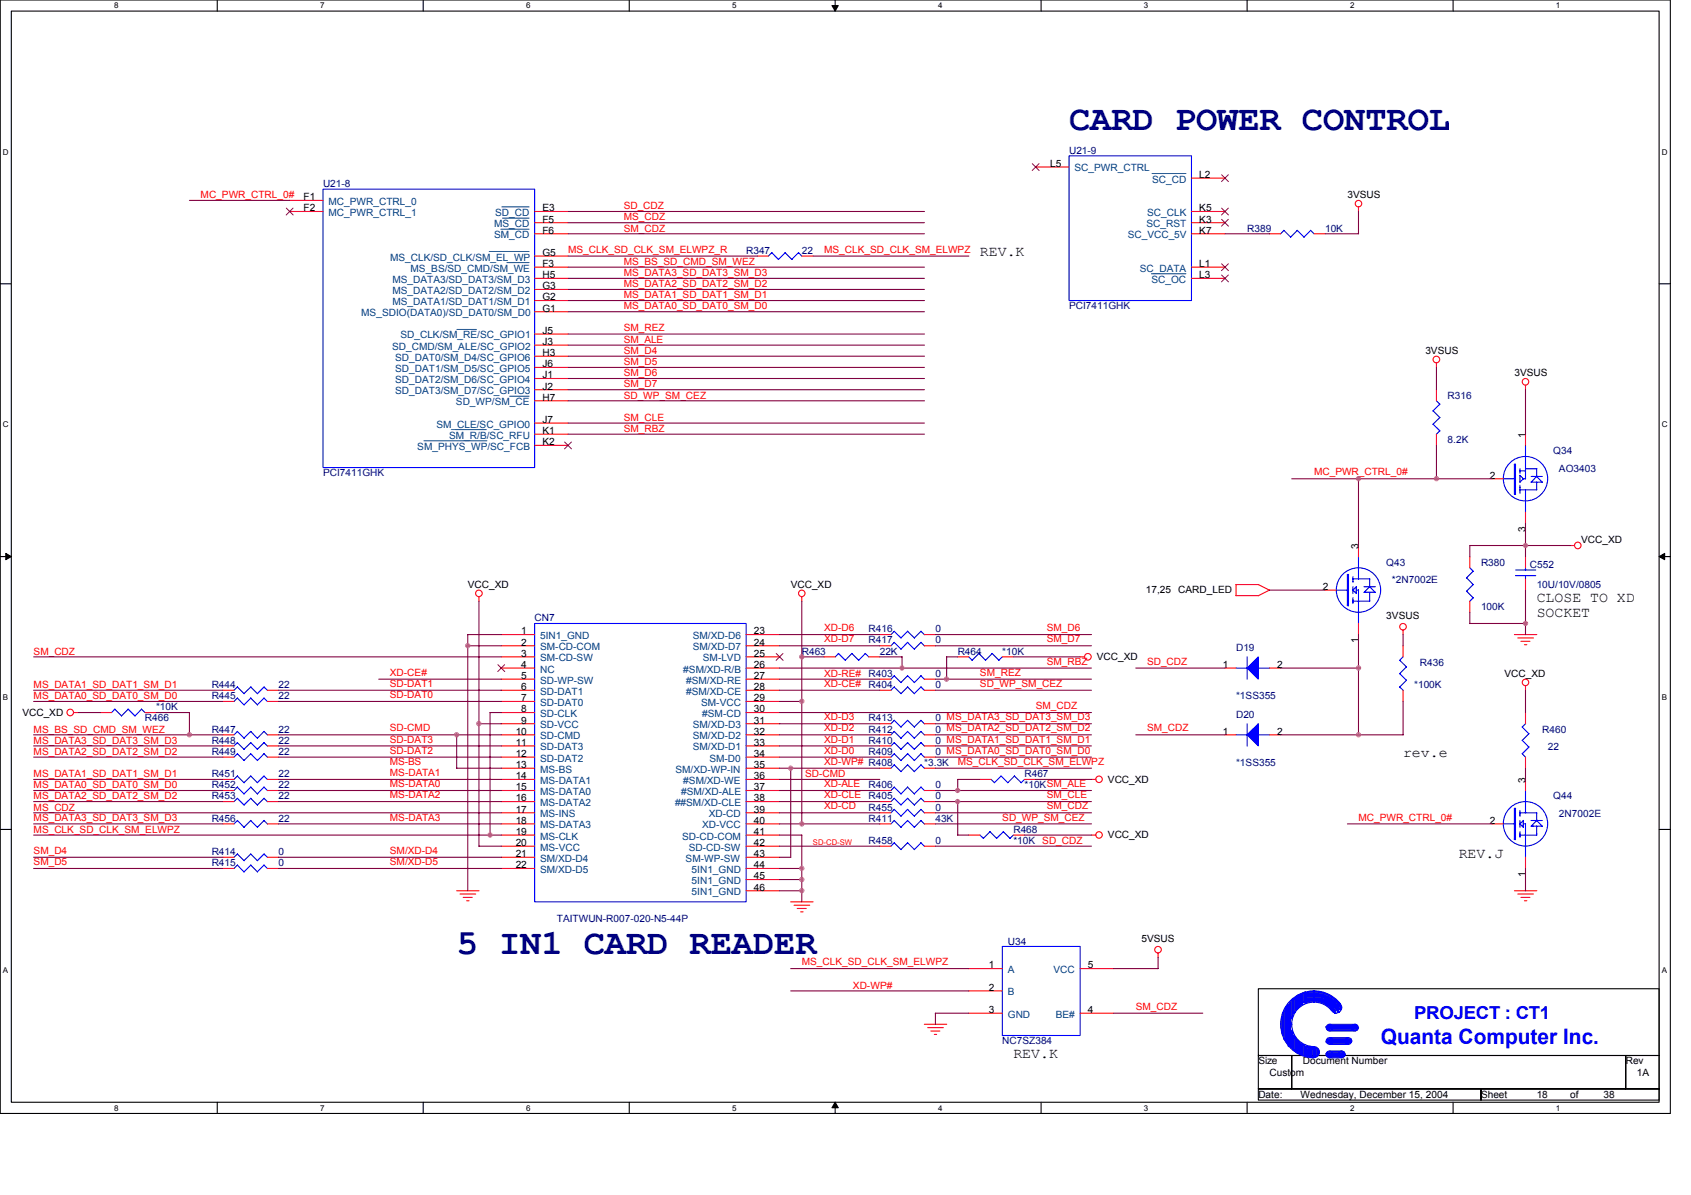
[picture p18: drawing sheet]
<svg xmlns="http://www.w3.org/2000/svg" width="297mm" height="210mm" viewBox="0 0 297 210" stroke-linecap="round" stroke-linejoin="round" font-family="sans-serif">
<defs><g id="words">
<g font-size="6.3" fill="#000080">
<text x="187.8" y="22.8">CARD POWER CONTROL</text>
<text x="80.2" y="167.5">5 IN1 CARD READER</text>
</g>
<text font-size="3.7" fill="#00f" x="242.5" y="183.4">Quanta Computer Inc.</text>
<text font-size="3.1" fill="#00f" x="248.4" y="178.9">PROJECT : CT1</text>
<g font-size="2.5">
<text x="172.1" y="45">REV.K</text>
<text x="269.9" y="105.7">CLOSE TO XD</text>
<text x="269.9" y="108.4">SOCKET</text>
<text x="246.5" y="133.1">rev.e</text>
<text x="256.2" y="150.7">REV.J</text>
<text x="178" y="185.9">REV.K</text>
</g>
<g font-size="1.8">
<text x="184.5" y="29.3">L5</text>
<text x="53.3" y="35.2">F1</text>
<text x="210.7" y="31.3">L2</text>
<text x="236.7" y="34.8">3VSUS</text>
<text x="53.3" y="37.1">F2</text>
<text x="95.3" y="37.1">E3</text>
<text x="95.3" y="41">F6</text>
<text x="95.3" y="39.1">F5</text>
<text x="210.7" y="41">K7</text>
<text x="210.7" y="37.1">K5</text>
<text x="210.7" y="39.1">K3</text>
<text x="95.3" y="46.9">F3</text>
<text x="95.3" y="45">G5</text>
<text x="210.7" y="46.9">L1</text>
<text x="95.3" y="50.8">G3</text>
<text x="95.3" y="52.8">G2</text>
<text x="95.3" y="48.9">H5</text>
<text x="210.7" y="48.9">L3</text>
<text x="95.3" y="54.7">G1</text>
<text x="95.3" y="58.7">J5</text>
<text x="95.3" y="62.5">H3</text>
<text x="95.3" y="60.6">J3</text>
<text x="95.3" y="64.5">J6</text>
<text x="250.4" y="62.2">3VSUS</text>
<text x="95.3" y="66.5">J1</text>
<text x="95.3" y="70.4">H7</text>
<text x="95.3" y="68.4">J2</text>
<text x="266" y="66.1">3VSUS</text>
<text x="95.3" y="74.3">J7</text>
<text x="95.3" y="76.2">K1</text>
<text x="267.9" y="76.9" transform="rotate(-90 267.9 76.9)">1</text>
<text x="95.3" y="78.2">K2</text>
<text x="261.7" y="84.1">2</text>
<text x="267.9" y="93.4" transform="rotate(-90 267.9 93.4)">3</text>
<text x="277.7" y="95.4">VCC_XD</text>
<text x="238.6" y="96.4" transform="rotate(-90 238.6 96.4)">3</text>
<text x="82.2" y="103.3">VCC_XD</text>
<text x="138.9" y="103.3">VCC_XD</text>
<text x="201.3" y="104.2">17,25</text>
<text x="207" y="104.2">CARD_LED</text>
<text x="232.4" y="103.6">2</text>
<text x="91.6" y="111.4">1</text>
<text x="91.6" y="113.4">2</text>
<text x="132.4" y="111.4">23</text>
<text x="132.4" y="113.4">24</text>
<text x="238.6" y="112.9" transform="rotate(-90 238.6 112.9)">1</text>
<text x="243.5" y="108.7">3VSUS</text>
<text x="91.6" y="115.4">3</text>
<text x="91.6" y="119.3">5</text>
<text x="91.6" y="117.3">4</text>
<text x="132.4" y="115.4">25</text>
<text x="132.4" y="117.3">26</text>
<text x="132.4" y="119.3">27</text>
<text x="192.7" y="116">VCC_XD</text>
<text x="214.8" y="117.3">1</text>
<text x="224.4" y="117.3">2</text>
<text x="264.3" y="118.9">VCC_XD</text>
<text x="3.9" y="125.8">VCC_XD</text>
<text x="91.6" y="121.2">6</text>
<text x="91.6" y="123.2">7</text>
<text x="91.6" y="125.1">8</text>
<text x="132.4" y="121.2">28</text>
<text x="132.4" y="123.2">29</text>
<text x="132.4" y="125.1">30</text>
<text x="90.6" y="129.1">10</text>
<text x="90.6" y="131">11</text>
<text x="91.6" y="127.1">9</text>
<text x="132.4" y="127.1">31</text>
<text x="132.4" y="129.1">32</text>
<text x="132.4" y="131">33</text>
<text x="214.8" y="129.1">1</text>
<text x="224.4" y="129.1">2</text>
<text x="90.6" y="133">12</text>
<text x="90.6" y="134.9">13</text>
<text x="90.6" y="136.9">14</text>
<text x="132.4" y="133">34</text>
<text x="132.4" y="134.9">35</text>
<text x="132.4" y="136.9">36</text>
<text x="194.6" y="137.5">VCC_XD</text>
<text x="267.9" y="137.5" transform="rotate(-90 267.9 137.5)">3</text>
<text x="90.6" y="138.8">15</text>
<text x="90.6" y="140.8">16</text>
<text x="90.6" y="142.7">17</text>
<text x="132.4" y="138.8">37</text>
<text x="132.4" y="140.8">38</text>
<text x="132.4" y="142.7">39</text>
<text x="90.6" y="144.7">18</text>
<text x="90.6" y="146.7">19</text>
<text x="90.6" y="148.6">20</text>
<text x="132.4" y="144.7">40</text>
<text x="132.4" y="146.7">41</text>
<text x="132.4" y="148.6">42</text>
<text x="194.6" y="147.3">VCC_XD</text>
<text x="261.7" y="144.7">2</text>
<text x="90.6" y="150.6">21</text>
<text x="90.6" y="152.5">22</text>
<text x="132.4" y="150.6">43</text>
<text x="132.4" y="152.5">44</text>
<text x="132.4" y="154.5">45</text>
<text x="267.9" y="154" transform="rotate(-90 267.9 154)">1</text>
<text x="132.4" y="156.4">46</text>
<text x="200.5" y="165.5">5VSUS</text>
<text x="173.7" y="170.1">1</text>
<text x="191.1" y="170.1">5</text>
<text x="173.7" y="174">2</text>
<text x="173.7" y="177.9">3</text>
<text x="191.1" y="177.9">4</text>
<text x="221" y="187">Size</text>
<text x="223" y="188.9">Custom</text>
<text x="228.9" y="187">Document Number</text>
<text x="285.6" y="187">Rev</text>
<text x="287.5" y="188.9">1A</text>
<text x="221" y="192.8">Date:</text>
<text x="228.5" y="192.8">Wednesday, December 15, 2004</text>
<text x="260.2" y="192.8">Sheet</text>
<text x="269.9" y="192.8">18</text>
<text x="275.8" y="192.8">of</text>
<text x="281.7" y="192.8">38</text>
</g>
<g font-size="1.8" fill="#000080">
<text x="187.8" y="27">U21-9</text>
<text x="56.7" y="32.9">U21-8</text>
<text x="219.1" y="40.7">R389</text>
<text x="232.8" y="40.7">10K</text>
<text x="131.1" y="44.6">R347</text>
<text x="140.8" y="44.6">22</text>
<text x="187.8" y="54.4">PCI7411GHK</text>
<text x="254.3" y="70">R316</text>
<text x="254.3" y="77.8">8.2K</text>
<text x="56.7" y="83.7">PCI7411GHK</text>
<text x="272.9" y="79.8">Q34</text>
<text x="273.9" y="82.9">AO3403</text>
<text x="243.5" y="99.4">Q43</text>
<text x="260.2" y="99.4">R380</text>
<text x="268.7" y="99.7">C552</text>
<text x="244.5" y="102.5">*2N7002E</text>
<text x="260.2" y="107.2">100K</text>
<text x="269.9" y="103.3">10U/10V/0805</text>
<text x="93.9" y="109.1">CN7</text>
<text x="152.6" y="113">R417</text>
<text x="152.6" y="111.1">R416</text>
<text x="164.3" y="113">0</text>
<text x="164.3" y="111.1">0</text>
<text x="140.8" y="115">R463</text>
<text x="152.6" y="118.9">R403</text>
<text x="154.5" y="115">22K</text>
<text x="164.3" y="118.9">0</text>
<text x="168.2" y="115">R464</text>
<text x="176.1" y="115">*10K</text>
<text x="217.1" y="114.4">D19</text>
<text x="249.4" y="116.9">R436</text>
<text x="27.4" y="124.8">*10K</text>
<text x="37.2" y="122.8">R445</text>
<text x="37.2" y="120.9">R444</text>
<text x="48.9" y="122.8">22</text>
<text x="48.9" y="120.9">22</text>
<text x="152.6" y="120.9">R404</text>
<text x="164.3" y="120.9">0</text>
<text x="217.1" y="122.8">*1SS355</text>
<text x="248.4" y="120.9">*100K</text>
<text x="25.5" y="126.7">R466</text>
<text x="37.2" y="128.7">R447</text>
<text x="37.2" y="130.6">R448</text>
<text x="48.9" y="128.7">22</text>
<text x="48.9" y="130.6">22</text>
<text x="152.6" y="126.7">R413</text>
<text x="152.6" y="130.6">R410</text>
<text x="152.6" y="128.7">R412</text>
<text x="164.3" y="126.7">0 MS_DATA3_SD_DAT3_SM_D3</text>
<text x="164.3" y="130.6">0 MS_DATA1_SD_DAT1_SM_D1</text>
<text x="164.3" y="128.7">0 MS_DATA2_SD_DAT2_SM_D2</text>
<text x="217.1" y="126.1">D20</text>
<text x="270.9" y="128.7">R460</text>
<text x="271.9" y="131.8">22</text>
<text x="37.2" y="132.6">R449</text>
<text x="37.2" y="136.5">R451</text>
<text x="48.9" y="132.6">22</text>
<text x="48.9" y="136.5">22</text>
<text x="152.6" y="132.6">R409</text>
<text x="162.4" y="134.6">*3.3K</text>
<text x="164.3" y="132.6">0 MS_DATA0_SD_DAT0_SM_D0</text>
<text x="180" y="136.5">R467</text>
<text x="217.1" y="134.6">*1SS355</text>
<text x="37.2" y="138.5">R452</text>
<text x="37.2" y="140.4">R453</text>
<text x="48.9" y="138.5">22</text>
<text x="48.9" y="140.4">22</text>
<text x="152.6" y="140.4">R405</text>
<text x="152.6" y="142.4">R455</text>
<text x="152.6" y="138.5">R406</text>
<text x="164.3" y="140.4">0</text>
<text x="164.3" y="142.4">0</text>
<text x="164.3" y="138.5">0</text>
<text x="180" y="138.5">*10KSM_ALE</text>
<text x="272.9" y="140.4">Q44</text>
<text x="273.9" y="143.6">2N7002E</text>
<text x="37.2" y="144.3">R456</text>
<text x="48.9" y="144.3">22</text>
<text x="152.6" y="148.3">R458</text>
<text x="152.6" y="144.3">R411</text>
<text x="164.3" y="148.3">0</text>
<text x="164.3" y="144.3">43K</text>
<text x="178" y="146.3">R468</text>
<text x="178" y="148.3">*10K</text>
<text x="37.2" y="152.1">R415</text>
<text x="37.2" y="150.2">R414</text>
<text x="48.9" y="152.1">0</text>
<text x="48.9" y="150.2">0</text>
<text x="97.8" y="161.9">TAITWUN-R007-020-N5-44P</text>
<text x="177" y="166">U34</text>
<text x="176.1" y="183.5">NC7SZ384</text>
</g>
<g font-size="1.8" fill="#f00">
<text x="35.2" y="34.8">MC_PWR_CTRL_0#</text>
<text x="109.6" y="38.7">MS_CDZ</text>
<text x="109.6" y="36.8">SD_CDZ</text>
<text x="109.6" y="40.7">SM_CDZ</text>
<text x="99.8" y="44.4">MS_CLK_SD_CLK_SM_ELWPZ_R</text>
<text x="109.6" y="46.5">MS_BS_SD_CMD_SM_WEZ</text>
<text x="144.8" y="44.4">MS_CLK_SD_CLK_SM_ELWPZ</text>
<text x="109.6" y="52.4">MS_DATA1_SD_DAT1_SM_D1</text>
<text x="109.6" y="50.5">MS_DATA2_SD_DAT2_SM_D2</text>
<text x="109.6" y="48.5">MS_DATA3_SD_DAT3_SM_D3</text>
<text x="109.6" y="58.1">SM_REZ</text>
<text x="109.6" y="54.4">MS_DATA0_SD_DAT0_SM_D0</text>
<text x="109.6" y="64.1">SM_D5</text>
<text x="109.6" y="60.2">SM_ALE</text>
<text x="109.6" y="62.2">SM_D4</text>
<text x="109.6" y="70">SD_WP_SM_CEZ</text>
<text x="109.6" y="68.1">SM_D7</text>
<text x="109.6" y="66.1">SM_D6</text>
<text x="109.6" y="73.9">SM_CLE</text>
<text x="109.6" y="75.9">SM_RBZ</text>
<text x="230.8" y="83.5">MC_PWR_CTRL_0#</text>
<text x="144.8" y="112.8">XD-D7</text>
<text x="144.8" y="110.9">XD-D6</text>
<text x="183.9" y="110.9">SM_D6</text>
<text x="183.9" y="112.8">SM_D7</text>
<text x="5.9" y="115">SM_CDZ</text>
<text x="68.5" y="118.7">XD-CE#</text>
<text x="144.8" y="118.9">XD-RE#</text>
<text x="172.1" y="118.7">SM_REZ</text>
<text x="183.9" y="116.8">SM_RBZ</text>
<text x="201.5" y="116.8">SD_CDZ</text>
<text x="5.9" y="122.8">MS_DATA0_SD_DAT0_SM_D0</text>
<text x="5.9" y="120.9">MS_DATA1_SD_DAT1_SM_D1</text>
<text x="68.5" y="122.6">SD-DAT0</text>
<text x="68.5" y="120.7">SD-DAT1</text>
<text x="144.8" y="120.7">XD-CE#</text>
<text x="172.1" y="120.7">SD_WP_SM_CEZ</text>
<text x="181.9" y="124.6">SM_CDZ</text>
<text x="5.9" y="128.7">MS_BS_SD_CMD_SM_WEZ</text>
<text x="5.9" y="130.6">MS_DATA3_SD_DAT3_SM_D3</text>
<text x="68.5" y="128.5">SD-CMD</text>
<text x="68.5" y="130.5">SD-DAT3</text>
<text x="144.8" y="126.5">XD-D3</text>
<text x="144.8" y="128.5">XD-D2</text>
<text x="144.8" y="130.4">XD-D1</text>
<text x="201.5" y="128.5">SM_CDZ</text>
<text x="5.9" y="132.6">MS_DATA2_SD_DAT2_SM_D2</text>
<text x="5.9" y="136.5">MS_DATA1_SD_DAT1_SM_D1</text>
<text x="68.5" y="132.4">SD-DAT2</text>
<text x="68.5" y="136.3">MS-DATA1</text>
<text x="68.5" y="134.4">MS-BS</text>
<text x="141.4" y="136.5">SD-CMD</text>
<text x="144.8" y="132.4">XD-D0</text>
<text x="144.8" y="134.4">XD-WP# R408</text>
<text x="168.2" y="134.4">MS_CLK_SD_CLK_SM_ELWPZ</text>
<text x="5.9" y="140.4">MS_DATA2_SD_DAT2_SM_D2</text>
<text x="5.9" y="138.5">MS_DATA0_SD_DAT0_SM_D0</text>
<text x="5.9" y="142.4">MS_CDZ</text>
<text x="68.5" y="138.3">MS-DATA0</text>
<text x="68.5" y="140.2">MS-DATA2</text>
<text x="144.8" y="142.2">XD-CD</text>
<text x="144.8" y="138.3">XD-ALE</text>
<text x="144.8" y="140.2">XD-CLE</text>
<text x="183.9" y="142.2">SM_CDZ</text>
<text x="183.9" y="140.2">SM_CLE</text>
<text x="5.9" y="146.3">MS_CLK_SD_CLK_SM_ELWPZ</text>
<text x="5.9" y="144.1">MS_DATA3_SD_DAT3_SM_D3</text>
<text x="68.5" y="144.1">MS-DATA3</text>
<text x="176.1" y="144.1">SD_WP_SM_CEZ</text>
<text x="183.1" y="148.3">SD_CDZ</text>
<text x="238.6" y="144.1">MC_PWR_CTRL_0#</text>
<text x="5.9" y="150">SM_D4</text>
<text x="5.9" y="152">SM_D5</text>
<text x="68.5" y="150">SM/XD-D4</text>
<text x="68.5" y="152">SM/XD-D5</text>
<text x="140.8" y="169.6">MS_CLK_SD_CLK_SM_ELWPZ</text>
<text x="149.8" y="173.7">XD-WP#</text>
<text x="199.5" y="177.4">SM_CDZ</text>
</g>
<g font-size="1.8" fill="#004080">
<text x="57.7" y="36">MC_PWR_CTRL_0</text>
<text x="188.8" y="30.1">SC_PWR_CTRL</text>
<text x="202.4" y="32.1">SC_CD</text>
<text x="57.7" y="37.9">MC_PWR_CTRL_1</text>
<text x="86.8" y="41.8">SM_CD</text>
<text x="86.8" y="39.9">MS_CD</text>
<text x="87" y="37.9">SD_CD</text>
<text x="198.1" y="41.8">SC_VCC_5V</text>
<text x="201.4" y="39.9">SC_RST</text>
<text x="201.5" y="37.9">SC_CLK</text>
<text x="68.5" y="45.8">MS_CLK/SD_CLK/SM_EL_WP</text>
<text x="72.1" y="47.7">MS_BS/SD_CMD/SM_WE</text>
<text x="200.2" y="47.7">SC_DATA</text>
<text x="68.9" y="53.6">MS_DATA1/SD_DAT1/SM_D1</text>
<text x="68.9" y="49.7">MS_DATA3/SD_DAT3/SM_D3</text>
<text x="68.9" y="51.6">MS_DATA2/SD_DAT2/SM_D2</text>
<text x="202.3" y="49.7">SC_OC</text>
<text x="63.5" y="55.5">MS_SDIO(DATA0)/SD_DAT0/SM_D0</text>
<text x="70.3" y="59.5">SD_CLK/SM_RE/SC_GPIO1</text>
<text x="68.9" y="61.4">SD_CMD/SM_ALE/SC_GPIO2</text>
<text x="69.4" y="63.4">SD_DAT0/SM_D4/SC_GPIO6</text>
<text x="69.4" y="65.3">SD_DAT1/SM_D5/SC_GPIO5</text>
<text x="69.4" y="67.3">SD_DAT2/SM_D6/SC_GPIO4</text>
<text x="69.4" y="69.2">SD_DAT3/SM_D7/SC_GPIO3</text>
<text x="80.1" y="71.2">SD_WP/SM_CE</text>
<text x="76.7" y="75.1">SM_CLE/SC_GPIO0</text>
<text x="78.9" y="77">SM_R/B/SC_RFU</text>
<text x="73.3" y="79">SM_PHYS_WP/SC_FCB</text>
<text x="94.9" y="112.2">5IN1_GND</text>
<text x="121.7" y="112.2">SM/XD-D6</text>
<text x="94.9" y="116.2">SM-CD-SW</text>
<text x="94.9" y="114.2">SM-CD-COM</text>
<text x="94.9" y="118.1">NC</text>
<text x="120" y="118.1">#SM/XD-R/B</text>
<text x="121.7" y="114.2">SM/XD-D7</text>
<text x="123.5" y="116.2">SM-LVD</text>
<text x="94.9" y="120.1">SD-WP-SW</text>
<text x="94.9" y="122">SD-DAT1</text>
<text x="94.9" y="124">SD-DAT0</text>
<text x="94.9" y="125.9">SD-CLK</text>
<text x="120.5" y="120.1">#SM/XD-RE</text>
<text x="120.5" y="122">#SM/XD-CE</text>
<text x="123.2" y="124">SM-VCC</text>
<text x="123.4" y="125.9">#SM-CD</text>
<text x="94.9" y="127.9">SD-VCC</text>
<text x="94.9" y="129.9">SD-CMD</text>
<text x="94.9" y="131.8">SD-DAT3</text>
<text x="121.7" y="127.9">SM/XD-D3</text>
<text x="121.7" y="129.9">SM/XD-D2</text>
<text x="121.7" y="131.8">SM/XD-D1</text>
<text x="94.9" y="133.8">SD-DAT2</text>
<text x="94.9" y="135.7">MS-BS</text>
<text x="94.9" y="137.7">MS-DATA1</text>
<text x="118.7" y="135.7">SM/XD-WP-IN</text>
<text x="120" y="137.7">#SM/XD-WE</text>
<text x="124.6" y="133.8">SM-D0</text>
<text x="94.9" y="139.6">MS-DATA0</text>
<text x="94.9" y="141.6">MS-DATA2</text>
<text x="94.9" y="143.6">MS-INS</text>
<text x="118.6" y="141.6">##SM/XD-CLE</text>
<text x="119.7" y="139.6">#SM/XD-ALE</text>
<text x="124.5" y="143.6">XD-CD</text>
<text x="94.9" y="145.5">MS-DATA3</text>
<text x="94.9" y="147.5">MS-CLK</text>
<text x="94.9" y="149.4">MS-VCC</text>
<text x="119.8" y="147.5">SD-CD-COM</text>
<text x="121" y="149.4">SD-CD-SW</text>
<text x="123.3" y="145.5">XD-VCC</text>
<text x="94.9" y="151.4">SM/XD-D4</text>
<text x="94.9" y="153.3">SM/XD-D5</text>
<text x="120.4" y="151.4">SM-WP-SW</text>
<text x="121.5" y="153.3">5IN1_GND</text>
<text x="121.5" y="155.3">5IN1_GND</text>
<text x="121.5" y="157.2">5IN1_GND</text>
<text x="177" y="170.9">A</text>
<text x="185.1" y="170.9">VCC</text>
<text x="177" y="174.8">B</text>
<text x="177" y="178.8">GND</text>
<text x="185.5" y="178.8">BE#</text>
</g>
<g font-size="1.4">
<text x="20.1" y="1.5">8</text>
<text x="56.2" y="1.5">7</text>
<text x="92.4" y="1.5">6</text>
<text x="128.6" y="1.5">5</text>
<text x="164.8" y="1.5">4</text>
<text x="201" y="1.5">3</text>
<text x="237.1" y="1.5">2</text>
<text x="273.3" y="1.5">1</text>
<text x=".5" y="27.2">D</text>
<text x="291.9" y="27.2">D</text>
<text x=".5" y="75.1">C</text>
<text x="291.9" y="75.1">C</text>
<text x=".5" y="123">B</text>
<text x="291.9" y="123">B</text>
<text x=".5" y="170.9">A</text>
<text x="291.9" y="170.9">A</text>
<text x="20.1" y="195.1">8</text>
<text x="56.2" y="195.1">7</text>
<text x="92.4" y="195.1">6</text>
<text x="128.6" y="195.1">5</text>
<text x="164.8" y="195.1">4</text>
<text x="201" y="195.1">3</text>
<text x="237.1" y="195.1">2</text>
<text x="273.3" y="195.1">1</text>
</g>
<text font-size="1.4" fill="#f00" x="142.8" y="148.5">SD-CD-SW</text>
</g></defs>
<path d="M0 0h293.4v195.6h-293.4zM2 1.9h289.4v191.7h-289.4z" fill="none" stroke="#000" stroke-width=".19"/>
<g fill="#fff">
<path d="M20.1 .2h.7v1.6h-.7z"/>
<path d="M20.1 193.8h.7v1.6h-.7z"/>
</g>
<path d="M38.2 0v1.9M38.2 193.6v2" fill="none" stroke="#000" stroke-width=".19"/>
<g fill="#fff">
<path d="M56.2 .2h.8v1.6h-.8z"/>
<path d="M56.2 193.8h.8v1.6h-.8z"/>
</g>
<path d="M74.3 0v1.9M74.3 193.6v2" fill="none" stroke="#000" stroke-width=".19"/>
<g fill="#fff">
<path d="M92.4 .2h.8v1.6h-.8z"/>
<path d="M92.4 193.8h.8v1.6h-.8z"/>
</g>
<path d="M110.5 0v1.9M110.5 193.6v2" fill="none" stroke="#000" stroke-width=".19"/>
<g fill="#fff">
<path d="M128.6 .2h.8v1.6h-.8z"/>
<path d="M128.6 193.8h.8v1.6h-.8z"/>
</g>
<path d="M146.7 0v1.9M146.7 193.6v2" fill="none" stroke="#000" stroke-width=".19"/>
<path d="M146.1 1h1.2l-.6 .9zM146.7 193.6l.6 1h-1.2z" fill="#000" stroke="#000" stroke-width=".18"/>
<g fill="#fff">
<path d="M164.8 .2h.8v1.6h-.8z"/>
<path d="M164.8 193.8h.8v1.6h-.8z"/>
</g>
<path d="M182.9 0v1.9M182.9 193.6v2" fill="none" stroke="#000" stroke-width=".19"/>
<g fill="#fff">
<path d="M201 .2h.7v1.6h-.7z"/>
<path d="M201 193.8h.7v1.6h-.7z"/>
</g>
<path d="M219.1 0v1.9M219.1 193.6v2" fill="none" stroke="#000" stroke-width=".19"/>
<g fill="#fff">
<path d="M237.1 .2h.8v1.6h-.8z"/>
<path d="M237.1 193.8h.8v1.6h-.8z"/>
</g>
<path d="M255.2 0v1.9M255.2 193.6v2" fill="none" stroke="#000" stroke-width=".19"/>
<g fill="#fff">
<path d="M273.3 .2h.8v1.6h-.8z"/>
<path d="M273.3 193.8h.8v1.6h-.8z"/>
<path d="M.5 25.9h1v1.6h-1z"/>
<path d="M291.9 25.9h1v1.6h-1z"/>
<path d="M.5 73.8h1v1.6h-1z"/>
<path d="M291.9 73.8h1v1.6h-1z"/>
</g>
<path d="M0 49.8h2M291.4 49.8h2" fill="none" stroke="#000" stroke-width=".19"/>
<g fill="#fff">
<path d="M.5 121.7h1v1.6h-1z"/>
<path d="M291.9 121.7h1v1.6h-1z"/>
</g>
<path d="M0 97.8h2M291.4 97.8h2" fill="none" stroke="#000" stroke-width=".19"/>
<path d="M1 97.2l1 .6-1 .5zM291.4 97.8l1-.6v1.1z" fill="#000" stroke="#000" stroke-width=".18"/>
<g fill="#fff">
<path d="M.5 169.6h1v1.6h-1z"/>
<path d="M291.9 169.6h1v1.6h-1z"/>
</g>
<path d="M0 145.7h2M291.4 145.7h2M221 173.7h70.4v11.7h-70.4zM221 185.4h5.9v5.9h-5.9zM221 191.3h39.2v1.9h-39.2zM226.9 185.4h58.7v5.9h-58.7zM260.2 191.3h31.2v1.9h-31.2zM285.6 185.4h5.8v5.9h-5.8z" fill="none" stroke="#000" stroke-width=".19"/>
<g fill="none" stroke="#f00" stroke-width=".19">
<path d="M50.9 37.1h5.8M50.9 35.2h5.8M93.9 37.1h5.9M93.9 39.1h5.9M181.9 29.3h5.9M209.3 37.1h5.9M209.3 31.3h5.9M209.3 39.1h5.9M238.6 36.4v.8M93.9 41.1h5.9M93.9 45h5.9M93.9 46.9h5.9"/>
<path d="M93.9 48.9h5.9M93.9 54.8h5.9M93.9 50.8h5.9M93.9 52.8h5.9M93.9 58.7h5.9M133 45h2M140.8 45h2M209.3 41.1h5.9M209.3 46.9h5.9M209.3 48.9h5.9M223 41.1h2M230.8 41.1h2"/>
<path d="M93.9 62.6h5.9M93.9 66.5h5.9M93.9 70.4h5.9M93.9 60.6h5.9M93.9 68.5h5.9M93.9 64.5h5.9M93.9 74.3h5.9M93.9 78.2h5.9M93.9 76.3h5.9M252.3 63.8v.8M252.3 68.5v1.9M252.3 76.3v1.9"/>
<path d="M268 67.7v.8M268 76.3v1.9M238.6 95.8v2M258.2 97.8v1.9M262.1 84.1h2M268 90v1.9M268 97.8v1.9M275.8 95.8h.8M84.1 104.8v.8M88.1 111.5h5.8M88.1 115.4h5.8M88.1 119.3h5.8"/>
<path d="M88.1 113.4h5.8M88.1 117.3h5.8M131.1 111.5h5.8M131.1 115.4h5.8M131.1 119.3h5.8M131.1 113.4h5.8M131.1 117.3h5.8M140.8 104.8v.8M144.8 115.4h1.9M152.6 115.4h1.9M154.5 111.5h2M154.5 119.3h2"/>
<path d="M154.5 113.4h2M162.4 111.5h1.9M162.4 119.3h1.9M162.4 113.4h1.9M168.2 115.4h2M176.1 115.4h1.9M189.7 115.4h.8M215.2 117.3h1.9M221 102.7l2 1M221.1 102.7h-4v1.9h3.9l2-.9M223 117.3h2M232.8 103.7h1.9"/>
<path d="M238.6 109.5v2M246.5 110.7v.8M246.5 113.4v2M258.2 105.6v2M266 111.5h4M266.6 112.1h2.8M267.2 112.6h1.5M267.8 113.2h.4M268 101.7v2M12.9 125.2h.8M17.6 125.2h2M25.5 125.2h1.9"/>
<path d="M39.2 136.9h1.9M39.2 129.1h1.9M39.2 123.2h1.9M39.2 121.2h1.9M39.2 131h1.9M39.2 133h1.9M39.2 138.9h1.9M47 136.9h1.9M47 129.1h1.9M47 123.2h1.9M47 121.2h1.9M47 131h1.9"/>
<path d="M47 133h1.9M47 138.9h1.9M88.1 125.2h5.8M88.1 136.9h5.8M88.1 129.1h5.8M88.1 123.2h5.8M88.1 121.2h5.8M88.1 127.1h5.8M88.1 131h5.8M88.1 133h5.8M88.1 134.9h5.8M88.1 138.9h5.8"/>
<path d="M131.1 125.2h5.8M131.1 136.9h5.8M131.1 129.1h5.8M131.1 123.2h5.8M131.1 121.2h5.8M131.1 127.1h5.8M131.1 131h5.8M131.1 133h5.8M131.1 134.9h5.8M131.1 138.9h5.8M154.5 129.1h2M154.5 121.2h2"/>
<path d="M154.5 127.1h2M154.5 131h2M154.5 133h2M154.5 134.9h2M154.5 138.9h2M162.4 129.1h1.9M162.4 121.2h1.9M162.4 127.1h1.9M162.4 131h1.9M162.4 133h1.9M162.4 134.9h1.9M162.4 138.9h1.9"/>
<path d="M172.1 136.9h2M180 136.9h1.9M191.7 136.9h.8M215.2 129.1h1.9M223 129.1h2M246.5 121.2v2M268 120.5v.8M268 125.2v1.9M268 133v1.9M268 136.9v2M39.2 140.8h1.9M39.2 144.7h1.9"/>
<path d="M39.2 150.6h1.9M39.2 152.5h1.9M47 140.8h1.9M47 144.7h1.9M47 150.6h1.9M47 152.5h1.9M80.2 156.5h4M80.8 157h2.8M81.4 157.6h1.5M82 158.2h.4M88.1 146.7h5.8M88.1 148.6h5.8"/>
<path d="M88.1 140.8h5.8M88.1 142.8h5.8M88.1 144.7h5.8M88.1 150.6h5.8M88.1 152.5h5.8M131.1 156.5h5.8M131.1 146.7h5.8M131.1 148.6h5.8M131.1 140.8h5.8M131.1 142.8h5.8M131.1 144.7h5.8M131.1 150.6h5.8"/>
<path d="M131.1 152.5h5.8M131.1 154.5h5.8M138.9 158.4h3.9M139.5 159h2.7M140 159.6h1.6M154.5 148.6h2M154.5 140.8h2M154.5 142.8h2M154.5 144.7h2M162.4 148.6h1.9M162.4 140.8h1.9M162.4 142.8h1.9"/>
<path d="M162.4 144.7h1.9M170.2 146.7h1.9M178 146.7h2M191.7 146.7h.8M262.1 144.7h2M266 156.5h4M266.6 157h2.8M267.2 157.6h1.5M267.8 158.2h.4M268 150.6v1.9M140.6 160.2h.5M162.4 179.9h3.9"/>
<path d="M170.2 170.1h5.9M170.2 174.1h5.9M170.2 178h5.9M189.7 170.1h5.9M189.7 178h5.9M203.4 167.4v.8M163 180.5h2.7M163.5 181.1h1.6M164.1 181.7h.4"/>
<circle cx="238.6" cy="35.8" r=".57"/>
<circle cx="252.3" cy="63.1" r=".58"/>
<circle cx="268" cy="67.1" r=".58"/>
<circle cx="277.1" cy="95.8" r=".58"/>
<circle cx="84.1" cy="104.2" r=".57"/>
<circle cx="140.8" cy="104.2" r=".57"/>
<circle cx="191.1" cy="115.4" r=".58"/>
<circle cx="246.5" cy="110.1" r=".57"/>
<circle cx="268" cy="119.9" r=".57"/>
<circle cx="12.3" cy="125.1" r=".58"/>
<circle cx="193.1" cy="136.9" r=".57"/>
<circle cx="193.1" cy="146.7" r=".57"/>
<circle cx="203.4" cy="166.8" r=".57"/>
</g>
<g fill="none" stroke="#00f" stroke-width=".19">
<path d="M56.7 33.2h37.2v48.9h-37.2zM187.8 27.4h21.5v25.4h-21.5zM135.6 44.4l-.6 .6M137.9 44.4l1.2 1.2M137.9 44.4l-1.1 1.2-1.2-1.2M140.3 44.4l.6 .6M140.3 44.4l-1.2 1.2M225.5 40.4l1.2 1.3M225.5 40.5l-.6 .6M227.9 40.4l1.1 1.3 1.2-1.2M227.9 40.5l-1.2 1.2M230.2 40.4l.6 .7"/>
<path d="M251.7 72.2l1.2 1.2M252.3 70.4l.6 .6M252.9 71l-1.2 1.2M252.9 73.3l-1.2 1.2 1.2 1.2M252.9 75.7l-.6 .6M268 78.2v5.9h-.4l-.6-.6M238.6 97.8v3.9M258.2 99.7l.6 .7-1.2 1.1M264.1 84.1h1.9M266 81.5v5.3h.2v-5.3l-.2 .1M267 82.7h1M267 82.3v.8"/>
<path d="M267 83.5v1.2M267 85.2v1.4M267.6 84.1l-.6 .6M268 86v4M268 99.7v.4M268 82.3h1.9v1.4l1 1M268.9 84.7h2M269 83.7h1.9M269.9 84.7v1.3h-2.9M270 83.7l-1 1M93.9 109.5h37.2v48.9h-37.2zM147.3 114.8l1.2 1.2 1.1-1.2"/>
<path d="M147.3 114.8l-.6 .6M149.6 114.8l1.2 1.2M152 114.8l.6 .6M152 114.8l-1.2 1.2M156.5 119.3l.6-.6 1.2 1.2M157.1 112.8l-.6 .6M159.4 112.8l1.2 1.2M159.4 118.7l1.2 1.2M159.4 110.9l1.2 1.2M159.4 112.8l-1.1 1.2-1.2-1.2M159.4 118.7l-1.1 1.2M159.4 110.9l-1.1 1.2-1.2-1.2-.6 .6"/>
<path d="M161.8 112.8l.6 .7M161.8 112.8l-1.2 1.2M162.4 119.3l-.6-.6-1.2 1.2M162.4 111.5l-.6-.6-1.2 1.2M170.2 115.4l.6 .6M171.9 114.8l1.2 1.2 1.2-1.2M172 114.8l-1.3 1.2M174.3 114.8l1.2 1.2M176.1 115.4l-.7 .6M217.1 117.3h2M219.1 115.4v3.9M221 117.3h2"/>
<path d="M234.7 103.7h2M236.7 106.4h.2v-5.5h-.2v5.5M237.6 101.7h3v1.4M237.6 103.6l.5 .4M237.7 101.3v1M237.7 103v1.3M237.7 105v1M238.2 103.7l.4-.1v5.9M238.2 103.1v1.2l-.2-.3M238.3 103l-.7 .7M239.6 103.1h2M240.6 104v1.6h-3"/>
<path d="M240.6 103.1l1 1-2-.1M240.6 103.1l-1 1M245.9 116l1.2 1.2M245.9 118.3l1.2 1.2-1.3 1.2M246.5 115.4l-.7 .6M247.1 117.1l-1.3 1.2M257.6 101.5l1.2 1.2M258.8 102.7l-1.2 1.2 1.2 1.1M258.8 105l-.6 .6M266.2 101.1h3.6M266.2 100.1h3.6M268 101.1v.6"/>
<path d="M20.1 124.5l1.2 1.3 1.2-1.2M20.2 124.6l-.6 .6M22.5 124.5l1.2 1.3M24.8 124.5l.7 .7M24.9 124.6l-1.2 1.2M41.7 122.6l1.2 1.2M41.7 138.3l1.2 1.2M41.7 120.7l1.2 1.2M41.7 136.3l1.2 1.2 1.2-1.2 1.1 1.2M41.7 130.5l1.2 1.1M41.7 128.5l-.6 .6M41.7 122.6l-.6 .6"/>
<path d="M41.7 132.4l-.6 .6M41.7 138.2l-.6 .7M41.7 120.6l-.6 .6M41.7 136.3l-.6 .6M41.7 130.4l-.6 .6M42.9 123.8l1.2-1.2 1.1 1.2M42.9 139.4l1.2-1.2 1.1 1.3M44 128.5l1.2 1.2M44 132.4l1.2 1.2M44 120.7l1.2 1.2M44 130.5l1.2 1.1M44.1 128.5l-1.2 1.2-1.2-1.2"/>
<path d="M44.1 132.4l-1.2 1.2-1.2-1.2M44.1 120.6l-1.2 1.2M44.1 130.4l-1.2 1.2M46.4 128.5l.6 .6M46.4 132.4l.6 .6M46.4 120.7l.6 .6M46.4 130.5l.6 .5M46.4 128.5l-1.2 1.2M46.4 132.4l-1.2 1.2M46.4 120.6l-1.2 1.2M46.4 130.4l-1.2 1.2M47 123.2l-.6-.6-1.2 1.2"/>
<path d="M47 138.9l-.6-.7-1.2 1.2M47 136.9l-.6-.6-1.2 1.2M156.5 134.9l.6-.6 1.2 1.3M156.5 138.9l.6-.7 1.2 1.3M157.1 130.5l1.2 1.1M157.1 120.7l1.2 1.2M157.1 132.4l-.6 .6M157.1 130.4l-.6 .6M157.1 128.5l-.6 .6M157.1 120.6l-.6 .6M159.4 132.4l1.2 1.2M159.4 134.3l1.2 1.3"/>
<path d="M159.4 126.5l1.2 1.2M159.4 130.5l1.2 1.1M159.4 128.5l1.2 1.2M159.4 120.7l1.2 1.2M159.4 138.3l1.2 1.2M159.4 132.4l-1.1 1.2-1.2-1.2M159.4 134.3l-1.1 1.2M159.4 126.5l-1.1 1.2-1.2-1.2-.6 .6M159.4 130.4l-1.1 1.2M159.4 128.5l-1.1 1.2-1.2-1.2M159.4 120.6l-1.1 1.2M159.4 138.2l-1.1 1.2"/>
<path d="M161.8 132.4l.6 .6M161.8 130.5l.6 .5M161.8 128.5l.6 .6M161.8 120.7l.6 .6M161.8 132.4l-1.2 1.2M161.8 130.4l-1.2 1.2M161.8 128.5l-1.2 1.2M161.8 120.6l-1.2 1.2M162.4 135l-.6-.7-1.2 1.2M162.4 127.1l-.6-.6-1.2 1.2M162.4 138.9l-.6-.7-1.2 1.2M174.1 136.9l.6 .6"/>
<path d="M178.2 136.3l1.2 1.2M178.2 136.3l-1.2 1.2-1.2-1.2-1.1 1.2M180 136.9l-.6 .6M217.1 129.1h2M219.1 127.1v3.9M221 129.1h2M245.9 120.7l.6 .6M267.4 132.4l.6 .6M267.4 130l1.2 1.2M267.4 127.7l1.2 1.2M268 138.8v4M268 127.1l-.6 .6"/>
<path d="M268.6 131.2l-1.2 1.2M268.6 128.9l-1.2 1.1M41.7 152l1.2 1.2M41.7 150l1.2 1.2M41.7 140.2l1.2 1.2 1.2-1.2 1.1 1.2M41.7 144.1l-.6 .6M41.7 151.9l-.6 .6M41.7 150l-.6 .6M41.7 140.2l-.6 .6M42.9 153.1l1.2-1.2 1.1 1.3M44 144.1l1.2 1.2M44 150l1.2 1.2"/>
<path d="M44.1 144.1l-1.2 1.2-1.2-1.2M44.1 150l-1.2 1.2M46.4 144.1l.6 .6M46.4 150l.6 .6M46.4 144.1l-1.2 1.2M46.4 150l-1.2 1.2M47 152.6l-.6-.7-1.2 1.2M47 140.8l-.6-.6-1.2 1.2M156.5 148.6l.6-.6 1.2 1.2M157.1 142.2l-.6 .6M157.1 144.1l-.6 .6M159.4 148l1.2 1.2"/>
<path d="M159.4 140.2l1.2 1.2M159.4 142.2l1.2 1.2M159.4 144.1l1.2 1.2M159.4 148l-1.1 1.2M159.4 140.2l-1.1 1.2-1.2-1.2-.6 .6M159.4 142.2l-1.1 1.2-1.2-1.2M159.4 144.1l-1.1 1.2-1.2-1.2M161.8 142.2l.6 .6M161.8 144.1l.6 .6M161.8 142.2l-1.2 1.2M161.8 144.1l-1.2 1.2M162.4 148.7l-.6-.7-1.2 1.2"/>
<path d="M162.4 140.8l-.6-.6-1.2 1.2M172.1 146.7l.6 .6M173.9 146.1l1.2 1.2M173.9 146.1l-1.2 1.2M176.2 146.1l1.2 1.2M176.3 146.1l-1.3 1.2M178 146.7l-.6 .6M264.1 144.7h1.9M266 147.5h.2M266 147.5v-5.5h.2v5.5M267 142.8h3l-.1 1.3M267 144.7l.4 .4"/>
<path d="M267 146.7h2.9M267 142.3v1.1M267 144.1v1.2M267 146.1v1M267.6 144.7h.4v5.9M267.6 144.1v1.2l-.2-.2M267.6 144.1l-.6 .6M268.9 144.1h2M269.9 145.1v1.6M269.9 144.1l1 1h-1.9M269.9 144.1l-1 1M176.1 166.2h13.6v15.7h-13.6z"/>
<path d="M225.1 178.6v2.7M225.3 177.9v4M225.5 177.6v4.9M225.5 177.6l-.2 .4M225.7 177.2l.3-.4-.1 6.3M225.7 177.2v5.5M226.3 176.4v7.5M226.3 176.4l-.2 .2v6.6M226.5 176.2l.2-.2v8M226.5 176.2v7.6M226.9 175.6v3.4l.2-.7M227.3 175.4v2.6l.2-.2"/>
<path d="M227.3 175.4l-.2 .2v2.8M227.7 175v2.4M227.7 175l-.2 .2v2.6M227.9 177.2l-.2 .2M228.1 174.8v2.2M228.1 174.8h-.2v2.4M228.3 176.8l-.2 .2M228.5 174.6v2M228.5 174.6l-.2 .2v2M228.7 174.6v1.8M228.7 176.4l-.2 .2M228.9 174.5v1.9"/>
<path d="M228.9 174.4l-.2 .2M229.3 175.5l1.5-.3a4.7 4.7 0 0 1 4.2 2.6M229.3 175.3l1.5-.3a4.9 4.9 0 0 1 4.4 2.8M229.3 175.1l1.4-.3a5.1 5.1 0 0 1 4.5 2.6M229.3 174.9a5.3 5.3 0 0 1 6.1 2.5M229.3 174.2v2l-.2-.2v-1.6M229.3 176.1l1.5-.3a4.1 4.1 0 0 1 3.6 2.2M229.3 175.9l1.5-.3a4.3 4.3 0 0 1 3.9 2.4M229.3 175.7a4.5 4.5 0 0 1 5.4 1.9M229.3 174.2l-.2 .3M229.4 174.6l1.3-.1a5.5 5.5 0 0 1 4.9 2.7M229.4 174.4l1.3-.2a5.6 5.6 0 0 1 5 2.8"/>
<path d="M229.4 174.4v1.6M233.5 179.9h4.6M233.8 177.4a3.9 3.9 0 0 0-3-1.4 3.9 3.9 0 0 0-3.9 3.9 3.9 3.9 0 0 0 3.9 3.9M235.4 176.3a5.9 5.9 0 0 0-4.7-2.2h.1a5.8 5.8 0 0 0-5.8 5.8v-.1a5.9 5.9 0 0 0 5.8 6M225.1 181.3l.3 .6M225.5 182.5l.3 .2M225.9 183l.2 .3M226.9 181.1v2.9h-.2M226.9 181.1l.2 .4M227.1 181.5v2.8M227.3 181.9v2.5l-.2-.2M227.3 181.9l.2 .4"/>
<path d="M227.5 182.3v2.3l.2 .2M227.9 185h.2M227.9 182.7v2.3M227.9 182.7l-.2-.2v2.3M228.1 182.8v2.2M228.1 182.9l.2 .2M228.3 183v2.2M228.5 183.2v2h-.2M228.5 183.2l.2 .3M228.7 183.5v1.7M228.7 185.2l.2 .2M229.1 183.6v1.8h.2"/>
<path d="M229.1 183.7l-.2-.3v2M229.3 183.8h.1v1.6h.3M229.3 183.6v1.8M229.4 185.6h.4M229.6 185.4v-1.6h.3l-.1 1.8M230 183.8v1.8M230.1 183.8l-.7 1.8M230.2 185.4l-.2 .2M230.4 184.2v1.4M230.4 184.3l-.2-.5v1.6M230.8 185.6h.2M230.8 184v1.6"/>
<path d="M230.8 184h-.2v1.6h-.2M231 185.6v-1.6h.2v1.6M231.4 185.4l-.2 .2M231.6 185.2v-.8l-.2-.2v1.2M232.9 180.3h5.5M232.9 183h4.4M232.9 185h3.2M233 180.3v.2M233 185v.2M233 180.5h5.7l-.3 .2M233 182.9h4.5M233 183l.4 .3 3.7-.1"/>
<path d="M233 185.2h3.3l-.2 .2h-3.2M233 185.4l.4 .2M233.1 180.7h5.3M233.2 180.1h5.3l-.1 .2M233.2 180.7l.2 .2h5.1M233.2 182.5h4.1M233.2 182.7l-.3 .2M233.2 184.8h2.9M233.4 185.6h2.7M233.5 184.6h2.2M233.5 185.8h2.2M233.5 183.5h3.4"/>
<path d="M233.5 182.3h3.4M233.5 181.1h4.6M236.1 184.8v.2M237.3 182.5v.2h-4.2M237.5 182.9l-.2 .2"/>
<circle cx="268" cy="84.1" r="3.9"/>
<circle cx="238.6" cy="103.6" r="3.9"/>
<circle cx="268" cy="144.7" r="3.9"/>
<circle cx="234.7" cy="177" r=".97"/>
<circle cx="230.8" cy="184.8" r=".97"/>
<circle cx="233.5" cy="182.8" r=".58"/>
<circle cx="233.5" cy="185.2" r=".58"/>
<circle cx="233.5" cy="180.5" r=".58"/>
<circle cx="235.7" cy="185.2" r=".58"/>
<circle cx="236.9" cy="182.8" r=".58"/>
<circle cx="238" cy="180.5" r=".58"/>
</g>
<g fill="none" stroke="#804000" stroke-width=".18">
<path d="M50.3 36.6l1.2 1.2M51.5 36.6l-1.2 1.2M181.3 28.7l1.2 1.3M182.5 28.7l-1.2 1.3M214.6 36.6l1.2 1.2M214.6 30.7l1.2 1.2M214.6 38.5l1.2 1.2M215.8 36.6l-1.2 1.2M215.8 30.7l-1.2 1.2M215.8 38.5l-1.2 1.2M214.6 46.3l1.2 1.2M214.6 48.3l1.2 1.2"/>
<path d="M215.8 46.3l-1.2 1.2M215.8 48.3l-1.2 1.2M99.2 77.6l1.2 1.2M100.4 77.6l-1.2 1.2M87.5 116.8l1.2 1.2M88.6 116.8l-1.2 1.2M136.4 114.8l1.2 1.2M137.5 114.8l-1.2 1.2"/>
</g>
<g fill="#00f" stroke="#00f" stroke-width=".19">
<path d="M221 115.4v3.9l-1.9-2z" fill-rule="evenodd"/>
<path d="M219.1 129.1l1.9-2v3.9z" fill-rule="evenodd"/>
</g>
<path d="M88.2 36.3h4.7M88.3 38.3h4.6M202.4 30.5h5.9M80.3 57.9h3.4M85.9 44.2h7M88 40.3h4.9M89 46.1h3.9M202.3 48.1h6M74.5 77.4h11M80.1 75.5h5.3M89.5 69.6h3.4" fill="none" stroke="#004080" stroke-width=".18"/>
<g fill="none" stroke="#800040" stroke-width=".19">
<path d="M33.3 35.2h17.6M99.8 39.1h62.6M99.8 37.1h62.6M238.6 37.1l.1 4h-5.9M99.8 58.7h62.6M99.8 45h33.3M99.8 54.8h62.6M99.8 52.8h62.6M99.8 50.8h62.6M99.8 46.9h62.6M99.8 48.9h62.6M99.8 41.1h62.6"/>
<path d="M142.8 45h27.4M215.2 41.1h7.8M99.8 64.5h62.6M99.8 70.4h62.6M99.8 60.6h62.6M99.8 62.6h62.6M99.8 74.3h62.6M99.8 68.5h62.6M99.8 66.5h62.6M99.8 76.3h62.6M252.3 64.5v4M252.3 78.2v5.9"/>
<path d="M268 68.5v7.8M226.9 84.1h35.2M238.6 84.1v11.7M268 91.9v5.9M275.8 95.8h-17.6v2M5.9 115.4h82.2M66.5 119.3h21.6M82.2 113.4h5.9M84.1 105.6v43h4M88.1 111.5h-5.9v45M136.9 117.3h54.8M136.9 111.5h17.7"/>
<path d="M136.9 113.4h17.7M136.9 119.3h17.7M140.8 105.6v39.1M140.8 115.4h4M154.5 115.4h4M158.5 115.4v2M164.3 111.5h27.4M164.3 113.4h27.4M164.3 119.3h27.4M168.3 115.4h-2v3.9M178 115.4h11.8M199.5 117.3h15.7"/>
<path d="M223 103.7h9.8M225 117.3h13.7M238.6 111.5v17.6M246.5 111.5v2M258.2 107.6v1.9h9.8M268 103.7v7.8M5.9 129.1h33.3M5.9 138.9h33.3M5.9 133h33.3M5.9 123.2h33.3M5.9 131h33.3M5.9 121.2h33.3"/>
<path d="M5.9 136.9h33.3M13.7 125.2h3.9M27.4 125.2h5.9v3.9M48.9 129.1h39.2M48.9 138.9h39.2M48.9 133h39.2M48.9 123.2h39.2M48.9 131h39.2M48.9 121.2h39.2M48.9 136.9h39.2M80.2 129.1v5.8h7.9M84.1 127.1h4"/>
<path d="M88.1 125.2h-2v21.5M136.9 134.9h17.6M136.9 129.1h17.7M136.9 138.9h17.7M136.9 133h17.7M136.9 127.1h17.7M136.9 123.2h4M136.9 131h17.7M136.9 121.2h17.7M136.9 136.9h17.7M136.9 125.2h54.8M138.9 134.9v15.7h-2"/>
<path d="M164.3 129.1h27.4M164.3 138.9h27.4M164.3 133h27.4M164.3 127.1h27.4M164.3 131h27.4M164.3 121.2h27.4M164.3 134.9h27.4M172.2 136.9h-4v2M181.9 136.9h9.8M199.5 129.1h15.7M225 129.1h21.5M246.5 123.2v5.9"/>
<path d="M268 121.2v4M268 134.9v2M5.9 144.7h33.3M5.9 146.7h82.2M5.9 140.8h33.3M5.9 150.6h33.3M5.9 152.5h33.3M5.9 142.8h82.2M48.9 144.7h39.2M48.9 140.8h39.2M48.9 150.6h39.2M48.9 152.5h39.2"/>
<path d="M136.9 144.7h17.7M136.9 146.7h4M136.9 140.8h17.7M136.9 152.5h4M136.9 154.5h4M136.9 156.5h4M136.9 148.6h17.7M136.9 142.8h17.7M140.8 146.7v11.7M164.3 144.7h27.4M164.3 140.8h27.4M164.3 148.6h27.4"/>
<path d="M164.3 142.8h27.4M168.2 146.7h2M168.2 140.8v5.9M179.9 146.7h11.8M236.7 144.7h25.4M268 152.5v4M138.9 170.1h31.3M138.9 174.1h31.3M164.3 178h5.9M164.3 178v1.9M195.6 170.1h7.9M195.6 178h15.7"/>
<path d="M203.4 168.2v1.9"/>
</g>
<g fill="#f0f" stroke="#f0f" stroke-width=".19">
<circle cx="268" cy="109.5" r=".38"/>
<circle cx="238.6" cy="117.3" r=".38"/>
<circle cx="252.3" cy="84.1" r=".38"/>
<circle cx="238.6" cy="129.1" r=".38"/>
<circle cx="238.6" cy="84.1" r=".38"/>
<circle cx="82.2" cy="113.4" r=".38"/>
<circle cx="168.2" cy="138.8" r=".38"/>
<circle cx="140.8" cy="152.5" r=".38"/>
<circle cx="168.2" cy="140.8" r=".38"/>
<circle cx="158.4" cy="117.3" r=".38"/>
<circle cx="140.8" cy="154.5" r=".38"/>
<circle cx="140.8" cy="156.4" r=".38"/>
<circle cx="268" cy="95.8" r=".38"/>
<circle cx="140.8" cy="123.2" r=".38"/>
<circle cx="140.8" cy="144.7" r=".38"/>
<circle cx="84.1" cy="127.1" r=".38"/>
<circle cx="86.1" cy="146.7" r=".38"/>
<circle cx="33.3" cy="129.1" r=".38"/>
<circle cx="80.2" cy="129.1" r=".38"/>
<circle cx="138.9" cy="134.9" r=".38"/>
<circle cx="140.8" cy="115.4" r=".38"/>
<circle cx="166.3" cy="119.3" r=".38"/>
</g>
<use href="#words"/>
</svg>
